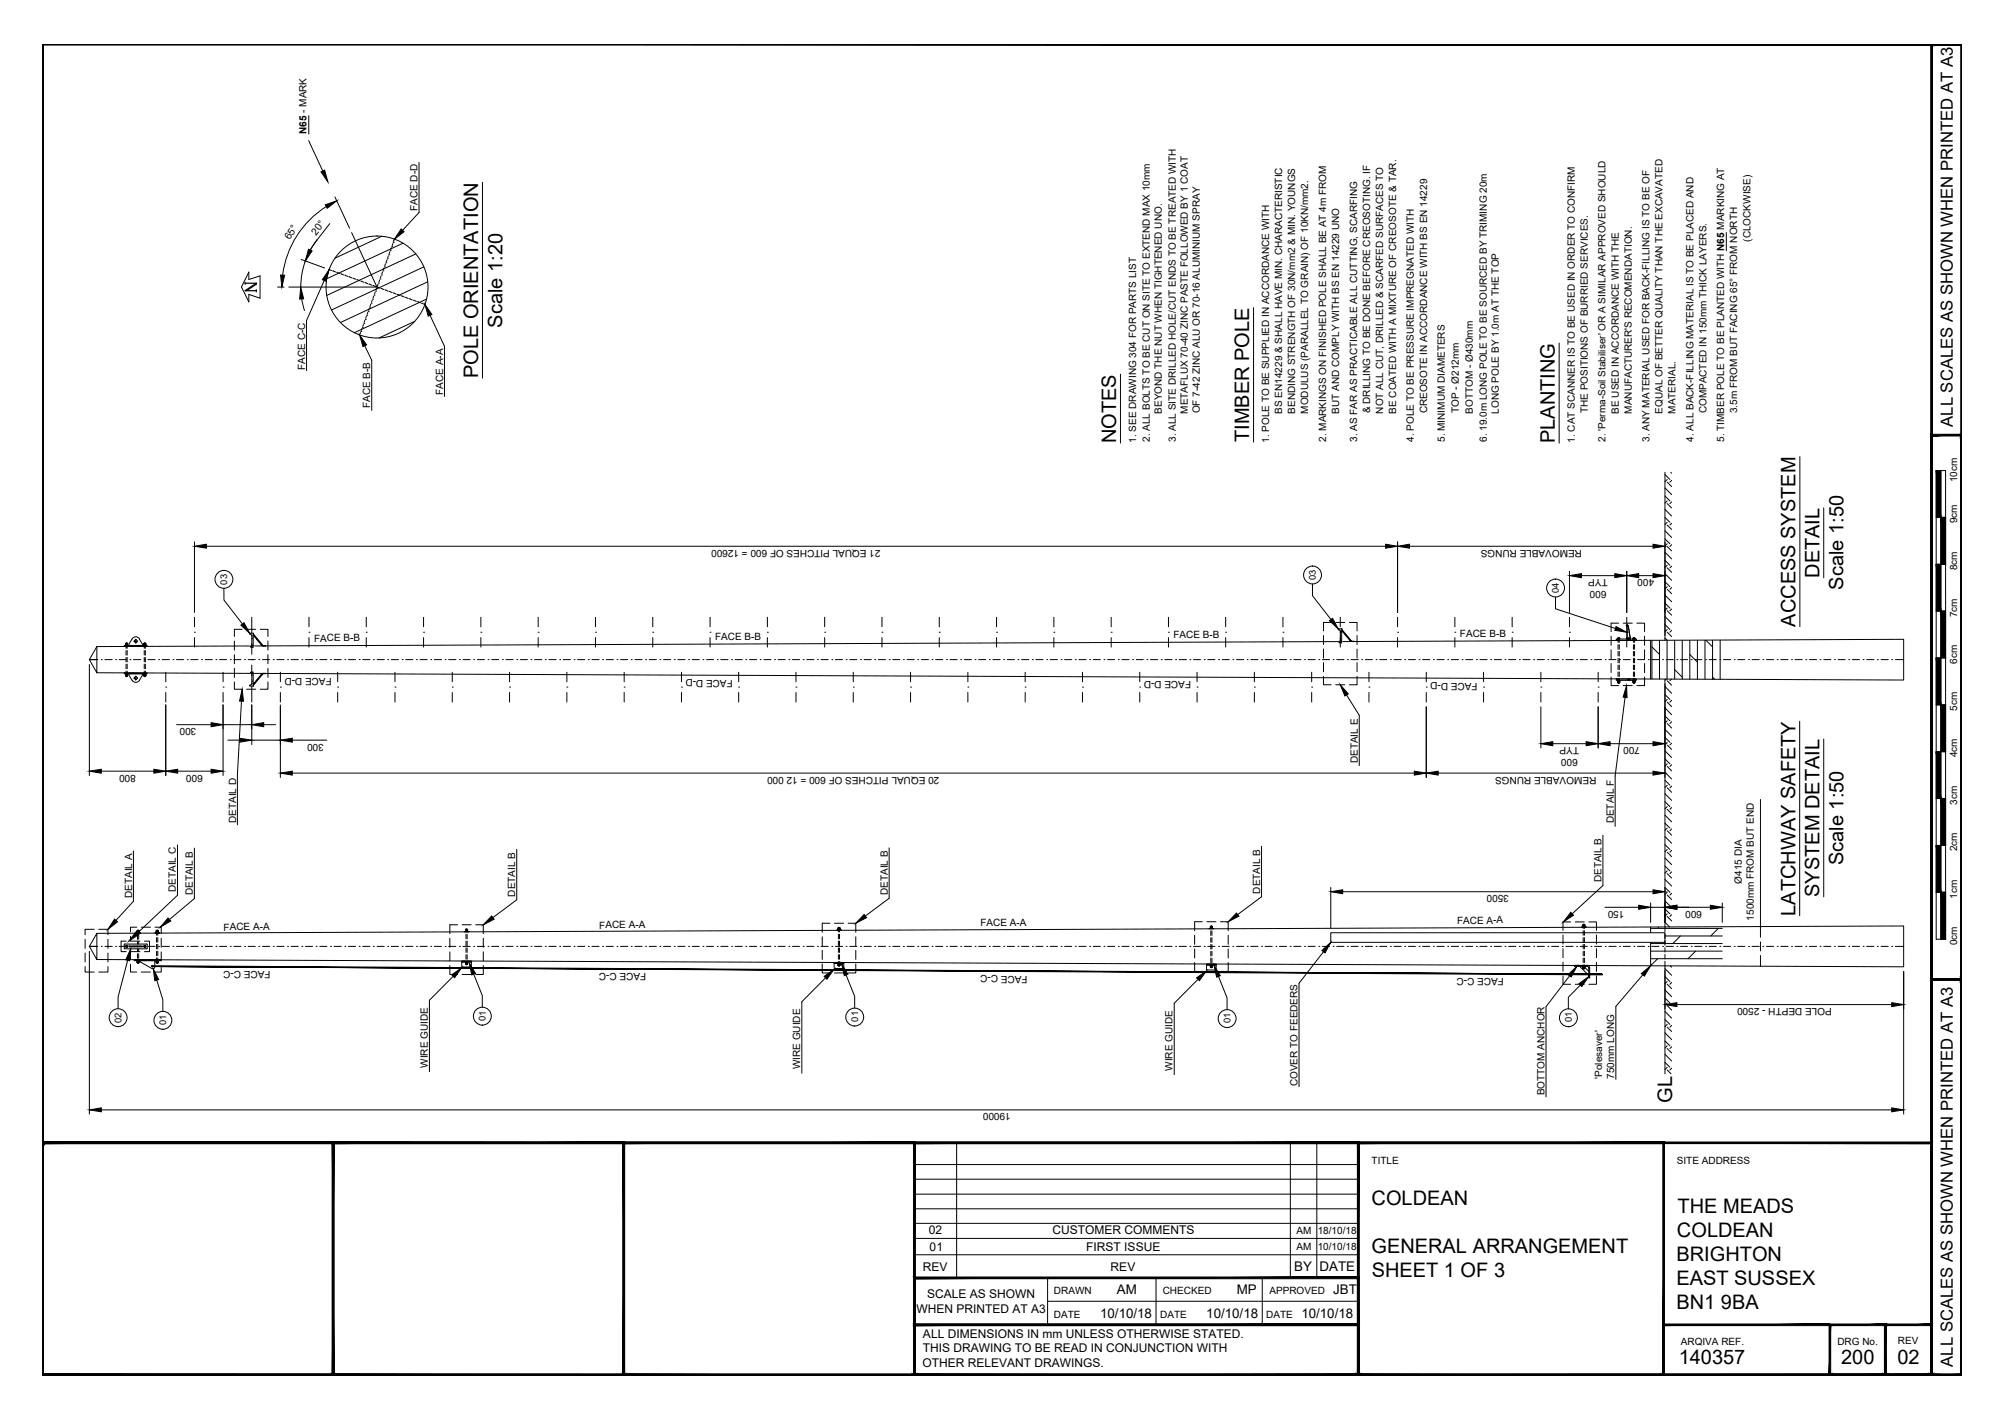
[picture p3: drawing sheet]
<svg xmlns="http://www.w3.org/2000/svg" width="420mm" height="297mm" viewBox="0 0 420 297" stroke-linecap="round" stroke-linejoin="round" font-family="sans-serif">
<defs><g id="words">
<g font-size="4.2">
<text x="105.2" y="68.6" transform="rotate(-90 105.2 68.6)">Scale 1:20</text>
<text x="100.2" y="79.2" transform="rotate(-90 100.2 79.2)">POLE ORIENTATION</text>
<text x="233.8" y="92.8" transform="rotate(-90 233.8 92.8)">NOTES</text>
<text x="261.7" y="92.6" transform="rotate(-90 261.7 92.6)">TIMBER POLE</text>
<text x="325.7" y="92.8" transform="rotate(-90 325.7 92.8)">PLANTING</text>
<text x="381.1" y="121.1" transform="rotate(-90 381.1 121.1)">DETAIL</text>
<text x="386.2" y="123.5" transform="rotate(-90 386.2 123.5)">Scale 1:50</text>
<text x="376.1" y="131.3" transform="rotate(-90 376.1 131.3)">ACCESS SYSTEM</text>
<text x="386.2" y="181.2" transform="rotate(-90 386.2 181.2)">Scale 1:50</text>
<text x="376.1" y="191.8" transform="rotate(-90 376.1 191.8)">LATCHWAY SAFETY</text>
<text x="381.1" y="187.9" transform="rotate(-90 381.1 187.9)">SYSTEM DETAIL</text>
<text x="350.2" y="231" transform="rotate(-90 350.2 231)">GL</text>
<text x="287.3" y="252.5">COLDEAN</text>
<text x="351.4" y="254">THE MEADS</text>
<text x="287.3" y="262.5">GENERAL ARRANGEMENT</text>
<text x="351.2" y="259.1">COLDEAN</text>
<text x="287.3" y="267.5">SHEET 1 OF 3</text>
<text x="351.1" y="269.2">EAST SUSSEX</text>
<text x="351.1" y="264.1">BRIGHTON</text>
<text x="351.1" y="274.2">BN1 9BA</text>
<text x="351.6" y="285.7">140357</text>
<text x="385.6" y="285.7">200</text>
<text x="397.4" y="285.7">02</text>
</g>
<g font-size="3.5">
<text x="409" y="89.4" transform="rotate(-90 409 89.4)">ALL SCALES AS SHOWN WHEN PRINTED AT A3</text>
<text x="409" y="286.3" transform="rotate(-90 409 286.3)">ALL SCALES AS SHOWN WHEN PRINTED AT A3</text>
</g>
<g font-size="2.8">
<text x="271.1" y="266.3">BY</text>
<text x="276.4" y="266.3">DATE</text>
<text x="233.9" y="271.1">AM</text>
<text x="259" y="271.1">MP</text>
<text x="279.3" y="271.1">JBT</text>
<text x="230.4" y="276">10/10/18</text>
<text x="252.7" y="276">10/10/18</text>
<text x="272.6" y="276">10/10/18</text>
</g>
<g font-size="2.5">
<text x="194.5" y="258.6">02</text>
<text x="194.7" y="262">01</text>
<text x="220.4" y="258.6">CUSTOMER COMMENTS</text>
<text x="227.5" y="262">FIRST ISSUE</text>
<text x="193.3" y="266.2">REV</text>
<text x="232.6" y="266.2">REV</text>
<text x="192" y="275">WHEN PRINTED AT A3</text>
<text x="194.2" y="272">SCALE AS SHOWN</text>
<text x="193.3" y="280.3">ALL DIMENSIONS IN mm UNLESS OTHERWISE STATED.</text>
<text x="193.2" y="286.3">OTHER RELEVANT DRAWINGS.</text>
<text x="193.3" y="283.3">THIS DRAWING TO BE READ IN CONJUNCTION WITH</text>
</g>
<g font-size="2.1">
<text x="64.2" y="28.1" transform="rotate(-90 64.2 28.1)">N65 - MARK</text>
<text x="87.5" y="44.2" transform="rotate(-90 87.5 44.2)">FACE D-D</text>
<text x="60.7" y="50.3" transform="rotate(-57 60.7 50.3)">65°</text>
<text x="66.2" y="49.3" transform="rotate(-52 66.2 49.3)">20°</text>
<text x="366.6" y="50.6" transform="rotate(-90 366.6 50.6)">(CLOCKWISE)</text>
<text x="63.9" y="77.4" transform="rotate(-90 63.9 77.4)">FACE C-C</text>
<text x="92.8" y="82.7" transform="rotate(-90 92.8 82.7)">FACE A-A</text>
<text x="77.5" y="85.5" transform="rotate(-90 77.5 85.5)">FACE B-B</text>
<text x="243.4" y="86.7" transform="rotate(-90 243.4 86.7)">BEYOND THE NUT WHEN TIGHTENED UNO.</text>
<text x="248.8" y="86.7" transform="rotate(-90 248.8 86.7)">METAFLUX 70-40 ZINC PASTE FOLLOWED BY 1 COAT</text>
<text x="251.3" y="86.6" transform="rotate(-90 251.3 86.6)">OF 7-42 ZINC ALU OR 70-16 ALUMINIUM SPRAY</text>
<text x="268.5" y="86.7" transform="rotate(-90 268.5 86.7)">BS EN14229 &amp; SHALL HAVE MIN. CHARACTERISTIC</text>
<text x="271.3" y="86.7" transform="rotate(-90 271.3 86.7)">BENDING STRENGTH OF 30N/mm2 &amp; MIN. YOUNGS</text>
<text x="274" y="86.7" transform="rotate(-90 274 86.7)">MODULUS (PARALLEL TO GRAIN) OF 10KN/mm2.</text>
<text x="280.5" y="86.7" transform="rotate(-90 280.5 86.7)">BUT AND COMPLY WITH BS EN 14229 UNO</text>
<text x="287" y="86.6" transform="rotate(-90 287 86.6)">&amp; DRILLING TO BE DONE BEFORE CREOSOTING. IF</text>
<text x="289.7" y="86.7" transform="rotate(-90 289.7 86.7)">NOT ALL CUT, DRILLED &amp; SCARFED SURFACES TO</text>
<text x="292.4" y="86.7" transform="rotate(-90 292.4 86.7)">BE COATED WITH A MIXTURE OF CREOSOTE &amp; TAR.</text>
<text x="298.9" y="86.6" transform="rotate(-90 298.9 86.6)">CREOSOTE IN ACCORDANCE WITH BS EN 14229</text>
<text x="305.5" y="86.6" transform="rotate(-90 305.5 86.6)">TOP - Ø212mm</text>
<text x="308.5" y="86.7" transform="rotate(-90 308.5 86.7)">BOTTOM - Ø430mm</text>
<text x="313.9" y="86.7" transform="rotate(-90 313.9 86.7)">LONG POLE BY 1.0m AT THE TOP</text>
<text x="332.6" y="86.6" transform="rotate(-90 332.6 86.6)">THE POSITIONS OF BURRIED SERVICES.</text>
<text x="339" y="86.7" transform="rotate(-90 339 86.7)">BE USED IN ACCORDANCE WITH THE</text>
<text x="341.8" y="86.7" transform="rotate(-90 341.8 86.7)">MANUFACTURER'S RECOMENDATION.</text>
<text x="348.2" y="86.7" transform="rotate(-90 348.2 86.7)">EQUAL OF BETTER QUALITY THAN THE EXCAVATED</text>
<text x="351" y="86.7" transform="rotate(-90 351 86.7)">MATERIAL.</text>
<text x="357.4" y="86.6" transform="rotate(-90 357.4 86.6)">COMPACTED IN 150mm THICK LAYERS.</text>
<text x="363.9" y="86.6" transform="rotate(-90 363.9 86.6)">3.5m FROM BUT FACING 65° FROM NORTH</text>
<text x="238" y="92.7" transform="rotate(-90 238 92.7)">1. SEE DRAWING 304 FOR PARTS LIST</text>
<text x="240.9" y="92.6" transform="rotate(-90 240.9 92.6)">2. ALL BOLTS TO BE CUT ON SITE TO EXTEND MAX 10mm</text>
<text x="246.3" y="92.6" transform="rotate(-90 246.3 92.6)">3. ALL SITE DRILLED HOLE/CUT ENDS TO BE TREATED WITH</text>
<text x="265.8" y="92.7" transform="rotate(-90 265.8 92.7)">1. POLE TO BE SUPPLIED IN ACCORDANCE WITH</text>
<text x="277.8" y="92.6" transform="rotate(-90 277.8 92.6)">2. MARKINGS ON FINISHED POLE SHALL BE AT 4m FROM</text>
<text x="284.2" y="92.6" transform="rotate(-90 284.2 92.6)">3. AS FAR AS PRACTICABLE ALL CUTTING, SCARFING</text>
<text x="296.1" y="92.5" transform="rotate(-90 296.1 92.5)">4. POLE TO BE PRESSURE IMPREGNATED WITH</text>
<text x="302.6" y="92.6" transform="rotate(-90 302.6 92.6)">5. MINIMUM DIAMETERS</text>
<text x="311.4" y="92.6" transform="rotate(-90 311.4 92.6)">6. 19.0m LONG POLE TO BE SOURCED BY TRIMING 20m</text>
<text x="329.8" y="92.7" transform="rotate(-90 329.8 92.7)">1. CAT SCANNER IS TO BE USED IN ORDER TO CONFIRM</text>
<text x="336.3" y="92.6" transform="rotate(-90 336.3 92.6)">2. 'Perma-Soil Stabiliser' OR A SIMILAR APPROVED SHOULD</text>
<text x="345.5" y="92.6" transform="rotate(-90 345.5 92.6)">3. ANY MATERIAL USED FOR BACK-FILLING IS TO BE OF</text>
<text x="354.7" y="92.5" transform="rotate(-90 354.7 92.5)">4. ALL BACK-FILLING MATERIAL IS TO BE PLACED AND</text>
<text x="361.1" y="92.6" transform="rotate(-90 361.1 92.6)">5. TIMBER POLE TO BE PLANTED WITH N65 MARKING AT</text>
<text x="409.9" y="101" transform="rotate(-90 409.9 101)">10cm</text>
<text x="409.9" y="109.6" transform="rotate(-90 409.9 109.6)">9cm</text>
<text x="184.4" y="115.3" transform="rotate(-180 184.4 115.3)">21 EQUAL PITCHES OF 600 = 12600</text>
<text x="331.4" y="115.2" transform="rotate(-180 331.4 115.2)">REMOVABLE RUNGS</text>
<text x="409.9" y="119.5" transform="rotate(-90 409.9 119.5)">8cm</text>
<text x="336.5" y="123.8" transform="rotate(-180 336.5 123.8)">600</text>
<text x="336.7" y="121.3" transform="rotate(-180 336.7 121.3)">TYP</text>
<text x="346.4" y="121.3" transform="rotate(-180 346.4 121.3)">400</text>
<text x="409.9" y="129.3" transform="rotate(-90 409.9 129.3)">7cm</text>
<text x="65.8" y="134.4">FACE B-B</text>
<text x="149.8" y="134">FACE B-B</text>
<text x="245.8" y="133.7">FACE B-B</text>
<text x="305.8" y="133.4">FACE B-B</text>
<text x="69.5" y="142" transform="rotate(-180 69.5 142)">FACE D-D</text>
<text x="153.5" y="142.4" transform="rotate(-180 153.5 142.4)">FACE D-D</text>
<text x="249.5" y="142.7" transform="rotate(-180 249.5 142.7)">FACE D-D</text>
<text x="309.5" y="143" transform="rotate(-180 309.5 143)">FACE D-D</text>
<text x="409.9" y="139.1" transform="rotate(-90 409.9 139.1)">6cm</text>
<text x="409.9" y="148.9" transform="rotate(-90 409.9 148.9)">5cm</text>
<text x="41.1" y="152.5" transform="rotate(-180 41.1 152.5)">300</text>
<text x="67.8" y="155.8" transform="rotate(-180 67.8 155.8)">300</text>
<text x="284.4" y="159.9" transform="rotate(-90 284.4 159.9)">DETAIL E</text>
<text x="330.5" y="159" transform="rotate(-180 330.5 159)">600</text>
<text x="330.7" y="156.5" transform="rotate(-180 330.7 156.5)">TYP</text>
<text x="343.5" y="156.5" transform="rotate(-180 343.5 156.5)">700</text>
<text x="409.9" y="158.6" transform="rotate(-90 409.9 158.6)">4cm</text>
<text x="28.5" y="162.3" transform="rotate(-180 28.5 162.3)">800</text>
<text x="42.5" y="162.3" transform="rotate(-180 42.5 162.3)">600</text>
<text x="196.7" y="162.8" transform="rotate(-180 196.7 162.8)">20 EQUAL PITCHES OF 600 = 12 000</text>
<text x="334.4" y="162.7" transform="rotate(-180 334.4 162.7)">REMOVABLE RUNGS</text>
<text x="49.4" y="172.4" transform="rotate(-90 49.4 172.4)">DETAIL D</text>
<text x="338" y="172.5" transform="rotate(-90 338 172.5)">DETAIL F</text>
<text x="409.9" y="168.6" transform="rotate(-90 409.9 168.6)">3cm</text>
<text x="409.9" y="178.3" transform="rotate(-90 409.9 178.3)">2cm</text>
<text x="335.4" y="184.8" transform="rotate(-90 335.4 184.8)">DETAIL B</text>
<text x="364.8" y="185.1" transform="rotate(-90 364.8 185.1)">Ø415 DIA</text>
<text x="27.7" y="188.1" transform="rotate(-90 27.7 188.1)">DETAIL A</text>
<text x="36.8" y="186.9" transform="rotate(-90 36.8 186.9)">DETAIL C</text>
<text x="40.4" y="187.6" transform="rotate(-90 40.4 187.6)">DETAIL B</text>
<text x="107.9" y="187.8" transform="rotate(-90 107.9 187.8)">DETAIL B</text>
<text x="185.9" y="187.5" transform="rotate(-90 185.9 187.5)">DETAIL B</text>
<text x="263.9" y="187.2" transform="rotate(-90 263.9 187.2)">DETAIL B</text>
<text x="316" y="187.5" transform="rotate(-180 316 187.5)">3500</text>
<text x="340.3" y="190.8" transform="rotate(-180 340.3 190.8)">150</text>
<text x="356.5" y="190.8" transform="rotate(-180 356.5 190.8)">600</text>
<text x="409.9" y="188.3" transform="rotate(-90 409.9 188.3)">1cm</text>
<text x="46.8" y="194.9">FACE A-A</text>
<text x="125.5" y="194.5">FACE A-A</text>
<text x="205.4" y="194.1">FACE A-A</text>
<text x="305.2" y="193.5">FACE A-A</text>
<text x="367.3" y="192.8" transform="rotate(-90 367.3 192.8)">1500mm FROM BUT END</text>
<text x="409.9" y="198" transform="rotate(-90 409.9 198)">0cm</text>
<text x="56.7" y="203.5" transform="rotate(-180 56.7 203.5)">FACE C-C</text>
<text x="135.4" y="203.9" transform="rotate(-180 135.4 203.9)">FACE C-C</text>
<text x="215.2" y="204.4" transform="rotate(-180 215.2 204.4)">FACE C-C</text>
<text x="315" y="204.9" transform="rotate(-180 315 204.9)">FACE C-C</text>
<text x="383.7" y="211.2" transform="rotate(-180 383.7 211.2)">POLE DEPTH - 2500</text>
<text x="89.6" y="223.7" transform="rotate(-90 89.6 223.7)">WIRE GUIDE</text>
<text x="167.6" y="224" transform="rotate(-90 167.6 224)">WIRE GUIDE</text>
<text x="245.6" y="224.3" transform="rotate(-90 245.6 224.3)">WIRE GUIDE</text>
<text x="271.8" y="227.5" transform="rotate(-90 271.8 227.5)">COVER TO FEEDERS</text>
<text x="335.6" y="226" transform="rotate(-90 335.6 226)">'Polesaver'</text>
<text x="338.1" y="226" transform="rotate(-90 338.1 226)">750mm LONG</text>
<text x="211.7" y="233.2" transform="rotate(-180 211.7 233.2)">19000</text>
<text x="323.5" y="229.4" transform="rotate(-90 323.5 229.4)">BOTTOM ANCHOR</text>
<text x="287.3" y="243.9">TITLE</text>
<text x="351.2" y="243.9">SITE ADDRESS</text>
<text x="271.5" y="261.9">AM</text>
<text x="271.5" y="258.4">AM</text>
<text x="276" y="261.9">10/10/18</text>
<text x="276" y="258.4">18/10/18</text>
<text x="220.8" y="271.1">DRAWN</text>
<text x="243.5" y="271.1">CHECKED</text>
<text x="265.9" y="271.1">APPROVED</text>
<text x="220.8" y="276">DATE</text>
<text x="243" y="276">DATE</text>
<text x="265.2" y="276">DATE</text>
<text x="352.1" y="281.6">ARQIVA REF.</text>
<text x="384.8" y="281.6">DRG No.</text>
<text x="397.5" y="281.6">REV</text>
</g>
<g font-size="2">
<text x="47.6" y="122.5" transform="rotate(-90 47.6 122.5)">03</text>
<text x="275.6" y="121.5" transform="rotate(-90 275.6 121.5)">03</text>
<text x="326.5" y="124.3" transform="rotate(-91 326.5 124.3)">04</text>
<text x="25.4" y="214.3" transform="rotate(-90 25.4 214.3)">02</text>
<text x="34.8" y="214.7" transform="rotate(-90 34.8 214.7)">01</text>
<text x="101.7" y="213.8" transform="rotate(-89 101.7 213.8)">01</text>
<text x="179.7" y="214" transform="rotate(-90 179.7 214)">01</text>
<text x="257.7" y="214.3" transform="rotate(-90 257.7 214.3)">01</text>
<text x="329.2" y="214.2" transform="rotate(-90 329.2 214.2)">01</text>
</g>
</g></defs>
<g fill="none" stroke="#000" stroke-width=".21">
<path d="M64.7 29.5l2.9 6.3M64.7 24.2v3.9M87.8 34v10.5l-3.5 3.8M101.1 38.2v41M52.1 57v1.5l2.4-.7v4.7l-2.4-.8v1.5l-1.5-3.1zM63.1 54.4l4.9 1.7M66.4 50.3l-1.4 2.1M66.4 50.3a16 16 0 0 0-3.4 9.8M67.9 58.8l-3.7 8.3v10.5M68.4 43.3a19.9 19.9 0 0 0-9.2 14.3M68.9 56.5l.6 .2M69.1 46.8l-2.7 3.5"/>
<path d="M69.7 56.7h.1M69.9 56.8l.4 .2M70.2 41.3l3 6.5M70.5 57h.1M70.7 57.1l.4 .2M71.4 57.4h.1M71.6 57.4l.4 .2M72.2 57.7h.1M72.4 57.7l.4 .2M73.1 58h.1M73.3 58.1l.4 .1M73.6 48.7l5.4 11.4h-18.5"/>
<path d="M73.9 58.3h.1M74.1 58.4l.4 .1M74.7 58.6h.1M75 58.7l.4 .1M75.6 58.9h.1M75.8 59l.4 .1M76.4 59.2h.1M76.7 59.3l.4 .1M77.3 59.5h.1M77.5 59.6l.4 .2M78.1 59.8h.1M78.3 59.9l.4 .1"/>
<path d="M79.2 59.5l-.2 .4M79.3 59.3h.1M79.5 58.7l-.1 .4M79.6 58.4h.1M79.8 57.8l-.1 .4M79.9 57.6h.1M80 49.5l-9.8 4.6M80.1 57l-.1 .4M80.2 56.7h.1M80.4 56.1l-.1 .4M80.5 55.9h.1M80.7 55.3l-.1 .4"/>
<path d="M80.8 55.1h.1M81.1 54.4l-.2 .4M81.1 54.2h.1M81.4 53.6l-.2 .4M81.4 53.4h.1M81.7 52.7l-.2 .4M81.7 52.5h.1M82 51.9l-.2 .4M82 51.7h.1M82.3 51l-.2 .5M82.3 50.8h.1M82.6 50.1l-.2 .5"/>
<path d="M84.4 50.9l-16 7.5M87.1 53.2l-18.7 8.7M88.8 55.9l-19.4 9M89.6 59l-18.3 8.6M361.6 48.7v3.8M58.1 60.1h1.4M63.2 62.6l.6 2.5M75.5 69.6l-.2 .6M75.6 69.4h.1M75.8 68.8l-.1 .4M75.9 68.6h.1M76.1 68l-.1 .4"/>
<path d="M76.2 67.8h.1M76.4 72.4l1.5 3.1v10.5M76.4 67.1l-.1 .4M76.5 66.9h.1M76.7 66.3l-.1 .4M76.8 66.1h.1M77.1 65.4l-.2 .4M77.1 65.2h.1M77.4 64.6l-.2 .4M77.4 64.4h.1M77.7 63.7l-.2 .5M77.7 63.5h.1"/>
<path d="M78 62.9l-.2 .4M78 62.7h.1M78.3 62l-.2 .5M78.3 61.8h.1M78.6 61.2l-.2 .4M78.7 61h.1M78.9 60.3l-.2 .5M79 60.1h.1M79.2 60.2l.4 .2M79.8 60.4h.1M80 60.5l.4 .2M80.7 60.7h.1"/>
<path d="M80.9 60.8l.4 .2M81.5 61h.1M81.7 61.1l.4 .2M82.3 61.4h.1M82.6 61.4l.4 .2M83.2 61.7h.1M83.4 61.7l.4 .2M84 62h.1M84.3 62.1l.4 .1M84.9 62.3h.1M85.1 62.4l.4 .1M85.7 62.6h.1"/>
<path d="M85.9 62.7l.5 .1M86.6 62.9h.1M86.8 63l.4 .1M86.9 67.3l-7.5 3.5M87.4 63.2h.1M87.6 63.3l.5 .1M88.3 63.5h.1M88.5 63.6l.5 .2M89.4 62.7l-15.2 7M90.1 66l3 6.5v10.6M234.7 78.4v14.4M262.6 64.4v28.2"/>
<path d="M326.6 71.9v20.9M348.7 98.9v35.2M348.7 99.4l1.1 1M349.9 98.9l.2 .2M377 95.7v35.6M405.5 98.6h2v98.1h-2zM406.5 98.6v98.1M40.7 113.5v14.8M43.2 114.4h247M292.7 113.5v14.8M295.2 114.4h51M328.7 119.7v8.6"/>
<path d="M340.7 119.7v8.6M348.7 117.4l1.1 1M348.7 112.9l1.1 1M348.7 108.4l1.1 1M348.7 103.9l1.1 1M348.7 115.7l1.4 1.4M348.7 111.2l1.4 1.4M348.7 106.7l1.4 1.4M348.7 102.2l1.4 1.4M349.2 100.4l-.5 .5M349.2 104.9l-.5 .5M349.2 109.4l-.5 .5"/>
<path d="M349.2 113.9l-.5 .5M349.2 118.4l-.5 .5M349.2 119l.9 .9M349.2 114.5l.9 .9M349.2 110l.9 .9M349.2 105.5l.9 .9M349.2 101l.9 .9M350.1 100.6l-.3 .4M350.1 105.1l-.3 .4M350.1 109.6l-.3 .4M350.1 114.1l-.3 .4M350.1 118.6l-.3 .4"/>
<path d="M382 106.4v14.7M405.5 118.2h2M405.5 108.4h2M18.7 139.2v23.3M20.3 135.4l378.4-1.5v8.6l-378.4-1.6M20.3 135.4l-1.6 2.8h1.6M20.3 135.4v5.5l-1.6-2.7h1.8M21.2 138.2h.1M22 138.2h1.5M24.2 138.2h.1M25 138.2h1.5M26 135.2h4.8v.2h-4.8z"/>
<path d="M26.3 135.2h.5zM26.3 135h.1M26.3 135.2h.4M26.3 134.9l.4 .1M26.3 134.8h.4M26.3 135h.4M26.4 135.8v-1.2h.2v1.2M26.4 134.8v.6M26.4 136.3v.9M26.4 137.7v1M26.4 139.1v1M26.6 134.8h.1"/>
<path d="M26.6 134.8l.1 .6M26.6 136.3v.9M26.6 137.7v1M26.6 139.1v1M26.7 135h-.4M26.7 134.8h-.4v.4h.4M26.7 134.8v.4M27.2 138.2h.1M27.7 133.9l-.7 1v.3h2.8v-.3l-.6-1M28 138.2h1.5M28 134.3h.8M28.4 133.9v.8"/>
<path d="M29.2 133.8a.9 .9 0 0 0-1.5 .1M30.1 135.2h.5zM30.1 134.8v.4M30.1 135.2h.1M30.1 134.8h.5M30.1 135h.5M30.1 134.8h.1M30.1 135h.4M30.1 135h.1M30.2 135.8v-1.2h.2v1.2M30.2 134.8v.6M30.2 136.3v.9"/>
<path d="M30.2 137.7v1M30.2 139.1v1M30.2 134.8h.2M30.2 138.2h.1M30.4 135.2h-.3M30.4 135.2h.2M30.4 134.8h.2M30.4 134.8v.4M30.4 136.3v.9M30.4 137.7v1M30.4 139.1v1M30.5 135.2v.2"/>
<path d="M30.5 135h.1M30.6 135.2h-.5M30.6 134.8v.4M31 138.2h1.5M33.2 138.2h.1M34 138.2h1.5M36.2 138.2h.1M37 138.2h1.5M39.2 138.2h.1M40 138.2h1.5M40.7 132.4h.1M40.7 129.3v2"/>
<path d="M40.7 133.6v2M42.2 138.2h.1M43 138.2h1.5M45.2 138.2h.1M46 138.2h1.5M46.9 123.3v2.4l3.9 5M48.2 138.2h.1M49 138.2h1.5M49.1 134.3v1.9M49.1 137.1v1.9M49.1 140v1.9M50.7 131.8h-1.6v1.5"/>
<path d="M51.2 138.2h.1M51.7 131.8h1.9M52 138.2h1.5M52.6 135.4l.2 .1zM52.7 133.7h.1M52.7 138.2h.1M52.7 135v.3h.3M52.7 135.3v-1.9a.5 .5 0 0 0-.4-.7h.8v.2l1.9 2.4M52.7 129.3v3.3M52.7 134.8v2.3M52.7 139.3v2.3M53 135.3v.3h-.3a.19 .19 0 0 1-.2 0 .19 .19 0 0 1 0-.3 .19 .19 0 0 1 .2 0"/>
<path d="M53 132.7v.3l.4 .4M53.1 133.1l1.8 2.2M53.1 132.9l1.8 2.3M53.1 133.1l-.1 .1v2.1M53.7 133.8l.6 .7M54.2 138.2h.1M54.5 131.8h1.6v1.5M54.9 135.2l.2 .1h-.1M55 135.2h.1M55 138.2h1.5M55.1 135.3h.6h-.6M56.1 134.3v1.9"/>
<path d="M56.1 137.1v1.9M56.1 140v1.9M57.2 138.2h.1M58 138.2h1.5M60.2 138.2h.1M61 138.2h1.5M63.2 138.2h.1M64 138.2h1.5M64.7 132.4h.1M64.7 129.3v2M64.7 133.6v2M66.2 138.2h.1"/>
<path d="M67 138.2h1.5M69.2 138.2h.1M70 138.2h1.5M72.2 138.2h.1M73 138.2h1.5M75.2 138.2h.1M76 138.2h1.5M76.7 132.4h.1M76.7 129.3v2M76.7 133.6v2M78.2 138.2h.1M79 138.2h1.5"/>
<path d="M81.2 138.2h.1M82 138.2h1.5M84.2 138.2h.1M85 138.2h1.5M87.2 138.2h.1M88 138.2h1.5M88.7 132.4h.1M88.7 129.3v2M88.7 133.6v2M90.2 138.2h.1M91 138.2h1.5M93.2 138.2h.1"/>
<path d="M94 138.2h1.5M96.2 138.2h.1M97 138.2h1.5M99.2 138.2h.1M100 138.2h1.5M100.7 132.4h.1M100.7 129.3v2M100.7 133.6v2M102.2 138.2h.1M103 138.2h1.5M105.2 138.2h.1M106 138.2h1.5"/>
<path d="M108.2 138.2h.1M109 138.2h1.5M111.2 138.2h.1M112 138.2h1.5M112.7 132.4h.1M112.7 129.3v2M112.7 133.6v2M114.2 138.2h.1M115 138.2h1.5M117.2 138.2h.1M118 138.2h1.5M120.2 138.2h.1"/>
<path d="M121 138.2h1.5M123.2 138.2h.1M124 138.2h1.5M124.7 132.4h.1M124.7 129.3v2M124.7 133.6v2M126.2 138.2h.1M127 138.2h1.5M129.2 138.2h.1M130 138.2h1.5M132.2 138.2h.1M133 138.2h1.5"/>
<path d="M135.2 138.2h.1M136 138.2h1.5M136.7 132.4h.1M136.7 129.3v2M136.7 133.6v2M138.2 138.2h.1M139 138.2h1.5M141.2 138.2h.1M142 138.2h1.5M144.2 138.2h.1M145 138.2h1.5M147.2 138.2h.1"/>
<path d="M148 138.2h1.5M148.7 132.4h.1M148.7 129.3v2M148.7 133.6v2M150.2 138.2h.1M151 138.2h1.5M153.2 138.2h.1M154 138.2h1.5M156.2 138.2h.1M157 138.2h1.5M159.2 138.2h.1M160 138.2h1.5"/>
<path d="M160.7 132.4h.1M160.7 129.3v2M160.7 133.6v2M162.2 138.2h.1M163 138.2h1.5M165.2 138.2h.1M166 138.2h1.5M168.2 138.2h.1M169 138.2h1.5M171.2 138.2h.1M172 138.2h1.5M172.7 132.4h.1"/>
<path d="M172.7 129.3v2M172.7 133.6v2M174.2 138.2h.1M175 138.2h1.5M177.2 138.2h.1M178 138.2h1.5M180.2 138.2h.1M181 138.2h1.5M183.2 138.2h.1M184 138.2h1.5M184.7 132.4h.1M184.7 129.3v2"/>
<path d="M184.7 133.6v2M186.2 138.2h.1M187 138.2h1.5M189.2 138.2h.1M190 138.2h1.5M192.2 138.2h.1M193 138.2h1.5M195.2 138.2h.1M196 138.2h1.5M196.7 132.4h.1M196.7 129.3v2M196.7 133.6v2"/>
<path d="M198.2 138.2h.1M199 138.2h1.5M201.2 138.2h.1M202 138.2h1.5M204.2 138.2h.1M205 138.2h1.5M207.2 138.2h.1M208 138.2h1.5M208.7 132.4h.1M208.7 129.3v2M208.7 133.6v2M210.2 138.2h.1"/>
<path d="M211 138.2h1.5M213.2 138.2h.1M214 138.2h1.5M216.2 138.2h.1M217 138.2h1.5M219.2 138.2h.1M220 138.2h1.5M220.7 132.4h.1M220.7 129.3v2M220.7 133.6v2M222.2 138.2h.1M223 138.2h1.5"/>
<path d="M225.2 138.2h.1M226 138.2h1.5M228.2 138.2h.1M229 138.2h1.5M231.2 138.2h.1M232 138.2h1.5M232.7 132.4h.1M232.7 129.3v2M232.7 133.6v2M234.2 138.2h.1M235 138.2h1.5M237.2 138.2h.1"/>
<path d="M238 138.2h1.5M240.2 138.2h.1M241 138.2h1.5M243.2 138.2h.1M244 138.2h1.5M244.7 132.4h.1M244.7 129.3v2M244.7 133.6v2M246.2 138.2h.1M247 138.2h1.5M249.2 138.2h.1M250 138.2h1.5"/>
<path d="M252.2 138.2h.1M253 138.2h1.5M255.2 138.2h.1M256 138.2h1.5M256.7 132.4h.1M256.7 129.3v2M256.7 133.6v2M258.2 138.2h.1M259 138.2h1.5M261.2 138.2h.1M262 138.2h1.5M264.2 138.2h.1"/>
<path d="M265 138.2h1.5M267.2 138.2h.1M268 138.2h1.5M268.7 132.4h.1M268.7 129.3v2M268.7 133.6v2M270.2 138.2h.1M271 138.2h1.5M273.2 138.2h.1M274 138.2h1.5M274.9 122.3v2.5l3.9 5M276.2 138.2h.1"/>
<path d="M277 138.2h1.5M277.2 133.1v1.9M277.2 136v1.9M277.2 138.8v1.9M278.8 130.4h-1.6v1.8M279.2 138.2h.1M279.8 130.4h1.9M280 138.2h1.5M280.4 131.9h.1M280.4 131.9v-.2h.7v.3M280.4 131.9l.3 .2 .1 .3-.1 1.9M280.6 134.5l.2 .1z"/>
<path d="M280.7 132.4h.1M280.7 134.1v.2h.3M280.7 129.3v2M280.7 133.6v2M281 134.3v.4h-.3a.18 .18 0 0 1-.3-.2 .18 .18 0 0 1 .3-.1M281 131.7v.4l.4 .4M281.1 132l1.9 2.3M281.1 132v.1M281.1 132.2l1.8 2.1 .2 .1-.1-.1M281.1 132.1l1.9 2.2M281.1 132.1l-.1 .1v2.1M281.7 132.8l.6 .8"/>
<path d="M282.2 138.2h.1M282.6 130.4h1.6v1.8M283 138.2h1.5M283.1 134.3h.6l-.6 .1M284.2 133.1v1.9M284.2 136v1.9M284.2 138.8v1.9M285.2 138.2h.1M286 138.2h1.5M288.2 138.2h.1M289 138.2h1.5M291.2 138.2h.1"/>
<path d="M292 138.2h1.5M292.7 132.4h.1M292.7 129.3v2M292.7 133.6v2M294.2 138.2h.1M295 138.2h1.5M297.2 138.2h.1M298 138.2h1.5M300.2 138.2h.1M301 138.2h1.5M303.2 138.2h.1M304 138.2h1.5"/>
<path d="M304.7 132.4h.1M304.7 129.3v2M304.7 133.6v2M306.2 138.2h.1M307 138.2h1.5M309.2 138.2h.1M310 138.2h1.5M312.2 138.2h.1M313 138.2h1.5M315.2 138.2h.1M316 138.2h1.5M316.7 132.4h.1"/>
<path d="M316.7 129.3v2M316.7 133.6v2M318.2 138.2h.1M319 138.2h1.5M321.2 138.2h.1M322 138.2h1.5M324.2 138.2h.1M325 138.2h1.5M325.8 125.1v2.4l12.6 4.2M327.2 138.2h.1M328 138.2h1.5M328.7 132.4h.1"/>
<path d="M328.7 129.3v2M328.7 133.6v2M330.2 138.2h.1M331 138.2h1.5M331.2 120.6h7M333.2 138.2h.1M334 138.2h1.5M336.2 138.2h.1M337 138.2h1.5M337.4 133.3v1.9M337.4 136.1v1.9M337.4 139v1.9"/>
<path d="M338.5 133.9h4.2v.3h-4.2zM338.8 133.8l.5 .1zM338.8 133.8h.1M338.8 133.7h.5M338.8 133.8h.4M338.8 133.7v.1M338.8 133.7l.4 .1M338.9 133.9v.3M338.9 134.6v-1h.3v1M338.9 133.6l.3 .1zM338.9 135v1M338.9 136.5v.9"/>
<path d="M338.9 137.9v1M338.9 139.3v1M338.9 133.7v.1M338.9 133.8h.3M339 130.5h-1.6v1.8M339.1 133.7v.1M339.2 133.8h.1M339.2 135v1M339.2 136.5v.9M339.2 137.9v1M339.2 139.3v1M339.2 133.9v.3"/>
<path d="M339.2 138.2h.1M340 138.2h1.5M340 130.5h1.9M340.6 130.9l.3 .1zM340.7 132.4h.1M340.7 131h.3l.5 2.9h-.8zM340.7 129.3v2M340.7 133.6v2M340.8 131h.2l.5 2.9h-.7zM340.9 133.8l.2 .1zM340.9 133.7l.2-.1v.2zM340.9 133.9v.3"/>
<path d="M341.1 133.9v.3M341.2 133.6h.2v.3h-.2zM341.2 133.9v.3M341.4 133.9v.3M342 133.8l.5 .1zM342 133.8h.1M342 133.7h.1M342 133.8h.4M342 133.7l.5 .1M342 133.7v.1M342.1 133.9v.3M342.1 134.6v-1h.3v1"/>
<path d="M342.1 133.6l.3 .1zM342.1 133.7v.1M342.1 135v1M342.1 136.5v.9M342.1 137.9v1M342.1 139.3v1M342.1 133.8h.3M342.1 133.7h.4M342.2 138.2h.1M342.3 133.7v.1M342.4 133.8h.1M342.4 135v1"/>
<path d="M342.4 136.5v.9M342.4 137.9v1M342.4 139.3v1M342.4 133.9v.3M342.5 133.8h-.1M342.8 130.5h1.7v1.8M343 138.2h1.5M343.2 120.6h3M344.5 133.3v1.9M344.5 136.1v1.9M344.5 139v1.9M345.2 138.2h.1"/>
<path d="M345.7 134.1v8.1M346 138.2h1.5M346 134.2v8M346 135.5l1.6 1.6M347.6 134.2v8M348.2 138.2h.1M348.7 130.8l1.1 1.1M348.7 126.3l1.1 1.1M348.7 121.9l1.1 1M348.7 133.6l.5 .5M348.7 129.2l1.4 1.3M348.7 124.7l1.4 1.3"/>
<path d="M348.7 120.2l1.4 1.4M349 138.2h1.5M349.2 134.2v8.1M349.2 122.9l-.5 .5M349.2 127.4l-.5 .4M349.2 131.9l-.5 .4M349.2 132.4l.9 1M349.2 127.9l.9 1M349.2 123.4l.9 1M350.1 123.1l-.3 .3M350.1 127.6l-.3 .3M350.1 132.1l-.3 .3"/>
<path d="M350.8 134.2v8.1M351.2 138.2h.1M352 138.2h1.5M352.3 134.2v8.1M353.9 134.2v8.1M353.9 137.1l1.6 1.6M354.2 138.2h.1M355 138.2h1.5M355.5 134.2v8.1M357.1 134.1v8.2M357.2 138.2h.1M357.3 134.1l1.4 1.4"/>
<path d="M358 138.2h1.5M358.7 134.1v8.2M360.2 138.2h.1M360.3 134.1v8.2M361 138.2h1.5M363.2 138.2h.1M364 138.2h1.5M366.2 138.2h.1M367 138.2h1.5M369.2 138.2h.1M370 138.2h1.5M372.2 138.2h.1"/>
<path d="M373 138.2h1.5M375.2 138.2h.1M376 138.2h1.5M378.2 138.2h.1M379 138.2h1.5M381.2 138.2h.1M382 138.2h1.5M384.2 138.2h.1M385 138.2h1.5M387.2 138.2h.1M388 138.2h1.5M390.2 138.2h.1"/>
<path d="M391 138.2h1.5M393.2 138.2h.1M394 138.2h1.5M396.2 138.2h.1M397 138.2h1.7M405.5 137.8h2M405.5 128h2M26 140.9h4.8v.2h-4.8zM26.3 141.1l.5 .1zM26.3 141.4h.1M26.3 141.4h.4M26.3 141.2l.1 .4"/>
<path d="M26.3 141.6h.1M26.4 140.6v1.1h.2v-1.1M26.4 141.2h.3M26.4 141.6h.3M26.7 141.6h.1M26.7 140.9v.2M26.7 141.4h.1M26.7 141.2h-.4v.4M26.7 141.6h-.4M26.7 141.2v.4M26.8 141.2l-.2 .4M27 141.1h2.8a2.58 2.58 0 0 1-1 1.8 .93 .93 0 0 1-1.1-.4l-.7-1z"/>
<path d="M28 142h.8M28.4 141.6v.9M30.1 141.1l.5 .1zM30.1 141.4h.5M30.1 141.2l.1 .4M30.1 141.6h.1M30.1 141.2v.4M30.1 141.2h.5M30.1 141.4h.1M30.1 141.4h.4M30.1 141.6h.4M30.2 140.9v.2"/>
<path d="M30.2 140.6v1.1h.2v-1.1M30.2 141.2h.2M30.2 141.6h.4M30.4 141.2h.2M30.5 140.9v.2M30.5 141.4h.1M30.6 141.2v.4M30.6 141.4h-.1M30.6 141.6h-.1M34.7 143.9h.1M34.7 140.8v2M34.7 145.1v2"/>
<path d="M34.7 147.7v14.8M37 151.8h7.2M46.7 143.9h.1M46.7 140.8v2M46.7 145.1v2M46.7 147.7v14.8M46.7 151.8h6M47.7 155h2.5M49.1 142.9v1.5h1.6M50.6 146.9l-.9 15.3v10.6M51.7 144.4h1.9M52.6 140.9h.2z"/>
<path d="M52.7 142.7h.1M52.7 141.1v1.6a.64 .64 0 0 1-.4 .9l.1 .1M52.7 141.1a.19 .19 0 0 1-.2-.1 .19 .19 0 0 1 0-.2 .19 .19 0 0 1 .2 0h.3v.3M52.7 143.8v3.3M52.7 147.7v8.3M52.7 155h6M53 141.1h-.3v.2M53 141.1l.1 2.2 1.8-2.2M53.1 143.4v.3h-.7M53.4 143l-.4 .4v.3M54.3 141.9l-.6 .7M54.9 141.1h.2h-.1"/>
<path d="M54.9 141.2l-1.8 2.2M55 141.1l-1.9 2.3M55 141.1v.1M55.1 141.1h.6h-.6M55.2 151.8h2.5M56.1 142.9v1.5h-1.6M58.7 143.9h.1M58.7 140.8v2M58.7 145.1v2M58.7 147.7v15.2M61.2 155h7.2M70.7 143.9h.1"/>
<path d="M70.7 140.8v2M70.7 145.1v2M82.7 143.9h.1M82.7 140.8v2M82.7 145.1v2M94.7 143.9h.1M94.7 140.8v2M94.7 145.1v2M106.7 143.9h.1M106.7 140.8v2M106.7 145.1v2M118.7 143.9h.1"/>
<path d="M118.7 140.8v2M118.7 145.1v2M130.7 143.9h.1M130.7 140.8v2M130.7 145.1v2M142.7 143.9h.1M142.7 140.8v2M142.7 145.1v2M154.7 143.9h.1M154.7 140.8v2M154.7 145.1v2M166.7 143.9h.1"/>
<path d="M166.7 140.8v2M166.7 145.1v2M178.7 143.9h.1M178.7 140.8v2M178.7 145.1v2M190.7 143.9h.1M190.7 140.8v2M190.7 145.1v2M202.7 143.9h.1M202.7 140.8v2M202.7 145.1v2M214.7 143.9h.1"/>
<path d="M214.7 140.8v2M214.7 145.1v2M226.7 143.9h.1M226.7 140.8v2M226.7 145.1v2M238.7 143.9h.1M238.7 140.8v2M238.7 145.1v2M250.7 143.9h.1M250.7 140.8v2M250.7 145.1v2M262.7 143.9h.1"/>
<path d="M262.7 140.8v2M262.7 145.1v2M274.7 143.9h.1M274.7 140.8v2M274.7 145.1v2M277.2 141.7v1.7h1.6M279.8 143.4h1.9M282 145.6l2.7 4.2v10.6M284.2 141.7v1.7h-1.6M286.7 143.9h.1M286.7 140.8v2M286.7 145.1v2"/>
<path d="M298.7 143.9h.1M298.7 140.8v2M298.7 145.1v2M298.7 148.1v14.8M310.7 143.9h.1M310.7 140.8v2M310.7 145.1v2M322.7 143.9h.1M322.7 140.8v2M322.7 145.1v2M322.7 148.1v8.6M325.2 155.8h7"/>
<path d="M334.7 143.9h.1M334.7 140.8v2M334.7 145.1v2M334.7 148.1v8.6M337.2 155.8h9M337.4 141.8v1.8h1.6M338.5 142.2h4.2v.3h-4.2zM338.8 142.5l.5 .1zM338.8 142.6h.5M338.8 142.7h.5zM338.8 142.9h.1M338.8 142.9v.1"/>
<path d="M338.8 142.6v.3M338.8 142.6h.5v.3l-.5 .1M338.8 142.6h.1M338.8 142.7v.1M338.9 142.2v.4M338.9 142.2v.9h.3v-.9M338.9 140.8v.9M338.9 142.6v.3h.3M338.9 143h.3v.1h-.3zM339.2 142.9h.1M339.2 140.8v.9M339.2 142.2v.3"/>
<path d="M339.2 142.7l.1 .1M340 143.6h1.9M340.4 146.1l-2.1 16.5v10.5M340.9 142.2v.3M341.1 142.2v.3M341.2 142.2v.3M341.4 142.2v.3M342 142.5l.5 .1zM342 142.6v.3M342 142.9v.1M342 142.6h.5M342 142.7h.5z"/>
<path d="M342 142.9h.1M342 142.6h.5v.3l-.5 .1M342 142.6h.1M342 142.7v.1M342.1 142.2v.4M342.1 142.2v.9h.3v-.9M342.1 142.6v.3h.3M342.1 143h.3v.1h-.3zM342.1 140.8v.9M342.4 142.9h.1M342.4 140.8v.9M342.4 142.2v.4"/>
<path d="M342.4 142.7l.1 .1M344.5 141.8v1.8h-1.7M348.7 142.3v52.9M348.7 159l1.1 1M348.7 154.5l1.1 1M348.7 150l1.1 1M348.7 145.5l1.1 1M348.7 157.3l1.4 1.4M348.7 152.8l1.4 1.4M348.7 148.3l1.4 1.4M348.7 143.8l1.4 1.4M349 142.3l-.3 .2"/>
<path d="M349.2 146.5l-.5 .5M349.2 151l-.5 .5M349.2 155.5l-.5 .5M349.2 160l-.5 .5M349.2 156.1l.9 .9M349.2 151.6l.9 .9M349.2 147.1l.9 .9M349.2 142.6l.9 .9M350.1 142.3l-.3 .3M350.1 146.7l-.3 .4M350.1 151.2l-.3 .4M350.1 155.7l-.3 .4"/>
<path d="M350.8 140.3l1.5 1.6M358.7 141.9l.4 .4M376.9 151.1v40.7M382 154.8v33.1M405.5 157.5h2M405.5 147.7h2M21.2 161.5h11M27.9 178.3v10.5l-3.6 4M37.2 177v10.5l-8.4 7.9M37.2 161.5h7M40.7 177.7v10.5l-5.2 4.4M61.2 161.9h235"/>
<path d="M108.2 177.9v10.6l-5 3.7M186.2 177.6v10.6l-5 3.7M264.2 177.3v10.6l-5 3.7M301.2 161.9h45M335.7 174.9v10.6l-6.4 5.9M348.7 176.9l1.1 1M348.7 172.4l1.1 1.1M348.7 167.9l1.1 1.1M348.7 163.4l1.1 1.1M348.7 179.7l1.4 1.4M348.7 175.2l1.4 1.4M348.7 170.8l1.4 1.3"/>
<path d="M348.7 166.3l1.4 1.4M348.7 161.8l1.4 1.4M349.2 164.5l-.5 .5M349.2 169l-.5 .4M349.2 173.5l-.5 .4M349.2 177.9l-.5 .5M349.2 178.5l.9 1M349.2 174l.9 .9M349.2 169.5l.9 1M349.2 165l.9 1M349.2 160.5l.9 1M350.1 160.2l-.3 .3"/>
<path d="M350.1 164.7l-.3 .3M350.1 169.2l-.3 .3M350.1 173.7l-.3 .3M350.1 178.1l-.3 .4M368.7 167.5v28.8M405.5 177.1h2M405.5 167.3h2M17.8 196.8v1.9M17.8 199.6v1.9M18.7 199.3v34.1M18.7 198.2h1.8M19.7 194.7h-1.9v1.1"/>
<path d="M20.3 195.5l378.4-1.5v8.5l-378.4-1.5M20.3 195.5v5.5l-1.6-2.8zM20.7 194.7h1.9v1.1M21.2 198.2h.1M22 198.2h1.5M22.6 196.8v1.9M22.6 199.6v1.9M24.2 198.2h.1M25 198.2h1.7M26.1 198.8h4.6M26.1 197.8h4.6M26.1 197.7l-.1 .1 .1 .9"/>
<path d="M26.4 198.1h.2l.1 .1-.1 .3h-.2l-.1-.3zM26.4 197.1h-1v2.2h1M26.5 198.1l.2 .1-.1 .1h-.1l-.1-.1M26.5 198.1v.4M27 198.2h2.8v.2h-2.8zM27.2 198.2h.1M27.3 196.2v.9M27.3 199.4v1.6M27.4 197.1h1.9M27.4 199.3h1.9M28 198.2h1.5M28.1 198.2v.2"/>
<path d="M28.4 195.4l1 .1zM28.6 194.2h-1.3v1M28.7 195.4h.5zM28.7 195.4h.1M28.7 195h.1M28.7 195.4h.4M28.7 195v.4M28.7 195h.4v.4M28.7 195.2h.1M28.7 195.2h.4M28.7 198.2v.2M28.8 195.3v-.5h.2v.5"/>
<path d="M28.8 195.8v1M28.8 197.2v.6M28.8 198.8v.5M28.8 199.8v.9M28.8 195v.4M28.8 195.4h.4M29 195v.4M29 195.2h.2M29 195.8v1M29 197.2v.6M29 198.8v.5M29 199.8v.9"/>
<path d="M29.1 195.2h.1M29.1 195.4h.1M29.2 195.2h-.5M29.2 195h-.4M29.6 194.2h1.9M30.1 198.2h.4M30.2 198.2h.1M30.2 198.1h.2l.2 .1-.2 .3h-.2l-.1-.3zM30.3 197.1h1v2.2h-1M30.3 198.1v.4M30.4 198.1l-.2 .1v.1h.2v-.1M30.7 197.7v1"/>
<path d="M31 198.2h1.5M32.4 195.4l1 .1zM32.5 194.2h1.3v1.4M32.7 195.4h.5zM32.7 195l.2 .4 .1-.4h.2M32.7 195.2h.5M32.7 195.3h.1M32.7 195.2h.4M32.7 195v.3M32.7 195.3v.1M32.7 195h.4M32.7 195.2h.1"/>
<path d="M32.8 195.9v-1.1h.2v1.1M32.8 196.4v1M32.8 197.8v1M32.8 199.3v.9M32.8 195h.2M33 195.3h.2M33 196.4v1M33 197.8v1M33 199.3v.9M33.1 195.2h.1M33.1 195v.4h-.4M33.2 198.2h.1"/>
<path d="M33.8 196.5v1.9M33.8 199.4v1.9M34 198.2h1.5M36.2 198.2h.1M37 198.2h1.5M39.2 198.2h.1M40 198.2h1.5M42.2 198.2h.1M43 198.2h1.5M45.2 198.2h.1M46 198.2h1.5M48.2 198.2h.1"/>
<path d="M49 198.2h1.5M51.2 198.2h.1M52 198.2h1.5M54.2 198.2h.1M55 198.2h1.5M57.2 198.2h.1M58 198.2h1.5M60.2 198.2h.1M61 198.2h1.5M63.2 198.2h.1M64 198.2h1.5M66.2 198.2h.1"/>
<path d="M67 198.2h1.5M69.2 198.2h.1M70 198.2h1.5M72.2 198.2h.1M73 198.2h1.5M75.2 198.2h.1M76 198.2h1.5M78.2 198.2h.1M79 198.2h1.5M81.2 198.2h.1M82 198.2h1.5M84.2 198.2h.1"/>
<path d="M85 198.2h1.5M87.2 198.2h.1M88 198.2h1.5M90.2 198.2h.1M91 198.2h1.5M93.2 198.2h.1M94 198.2h1.5M94.2 196.5v1.9M94.2 199.4v1.9M95.8 193.7h-1.6v1.9M96.2 198.2h.1M96.8 193.7h1.9"/>
<path d="M97 198.2h1.5M97.2 195.1l1 .1zM97.5 195.1h.5zM97.5 194.7h.4v.4h-.4zM97.5 195.1h.1M97.5 194.9h.1M97.5 194.7h.1M97.5 194.9h.4M97.6 195.2v-.6h.2v.6M97.6 194.7v.4M97.6 195.7v1M97.6 197.1v1"/>
<path d="M97.6 198.6v.9M97.6 200v.9M97.6 195.1h.3M97.6 194.9h.3M97.6 194.7h.3M97.8 195.1h.1M97.8 194.9h.1M97.8 194.7h.1M97.8 194.7v.4M97.8 195.7v1M97.8 197.1v1M97.8 198.6v.9"/>
<path d="M97.8 200v.9M97.9 194.9h-.1M97.9 194.9h.1M99.2 198.2h.1M99.6 193.7h1.6v1.9M100 198.2h1.5M101.2 196.5v1.9M101.2 199.4v1.9M102.2 198.2h.1M103 198.2h1.5M105.2 198.2h.1M106 198.2h1.5"/>
<path d="M108.2 198.2h.1M109 198.2h1.5M111.2 198.2h.1M112 198.2h1.5M114.2 198.2h.1M115 198.2h1.5M117.2 198.2h.1M118 198.2h1.5M120.2 198.2h.1M121 198.2h1.5M123.2 198.2h.1M124 198.2h1.5"/>
<path d="M126.2 198.2h.1M127 198.2h1.5M129.2 198.2h.1M130 198.2h1.5M132.2 198.2h.1M133 198.2h1.5M135.2 198.2h.1M136 198.2h1.5M138.2 198.2h.1M139 198.2h1.5M141.2 198.2h.1M142 198.2h1.5"/>
<path d="M144.2 198.2h.1M145 198.2h1.5M147.2 198.2h.1M148 198.2h1.5M150.2 198.2h.1M151 198.2h1.5M153.2 198.2h.1M154 198.2h1.5M156.2 198.2h.1M157 198.2h1.5M159.2 198.2h.1M160 198.2h1.5"/>
<path d="M162.2 198.2h.1M163 198.2h1.5M165.2 198.2h.1M166 198.2h1.5M168.2 198.2h.1M169 198.2h1.5M171.2 198.2h.1M172 198.2h1.5M172.2 196.2v1.9M172.2 199.1v1.9M173.8 193.4h-1.6v1.9M174.2 198.2h.1"/>
<path d="M174.8 193.4h1.9M175 198.2h1.5M175.2 194.8l1 .1zM175.5 194.8h.5zM175.5 194.4v.4M175.5 194.8h.1M175.5 194.4h.4v.4M175.5 194.6h.1M175.5 194.8h.5M175.5 194.6h.5M175.5 194.5h.1M175.5 194.4h.1"/>
<path d="M175.5 194.6h.4M175.5 194.8h.4M175.6 195.2v-1h.2v1M175.6 195.7v1M175.6 197.1v1M175.6 198.6v.9M175.6 200v.9M175.6 194.4v.4M175.6 194.4h.3M175.8 194.4v.4M175.8 195.7v1M175.8 197.1v1"/>
<path d="M175.8 198.6v.9M175.8 200v.9M175.9 194.5h.1M175.9 194.4h.1M175.9 194.6h.1M175.9 194.8h.1M177.2 198.2h.1M177.6 193.4h1.6v1.9M178 198.2h1.5M179.2 196.2v1.9M179.2 199.1v1.9M180.2 198.2h.1"/>
<path d="M181 198.2h1.5M183.2 198.2h.1M184 198.2h1.5M186.2 198.2h.1M187 198.2h1.5M189.2 198.2h.1M190 198.2h1.5M192.2 198.2h.1M193 198.2h1.5M195.2 198.2h.1M196 198.2h1.5M198.2 198.2h.1"/>
<path d="M199 198.2h1.5M201.2 198.2h.1M202 198.2h1.5M204.2 198.2h.1M205 198.2h1.5M207.2 198.2h.1M208 198.2h1.5M210.2 198.2h.1M211 198.2h1.5M213.2 198.2h.1M214 198.2h1.5M216.2 198.2h.1"/>
<path d="M217 198.2h1.5M219.2 198.2h.1M220 198.2h1.5M222.2 198.2h.1M223 198.2h1.5M225.2 198.2h.1M226 198.2h1.5M228.2 198.2h.1M229 198.2h1.5M231.2 198.2h.1M232 198.2h1.5M234.2 198.2h.1"/>
<path d="M235 198.2h1.5M237.2 198.2h.1M238 198.2h1.5M240.2 198.2h.1M241 198.2h1.5M243.2 198.2h.1M244 198.2h1.5M246.2 198.2h.1M247 198.2h1.5M249.2 198.2h.1M250 198.2h1.5M250.2 195.9v1.9"/>
<path d="M250.2 198.8v1.9M251.8 193.1h-1.6v1.9M252.2 198.2h.1M252.8 193.1h1.9M253 198.2h1.5M253.2 194.5l1 .1zM253.5 194.5h.5zM253.5 194.4h.5M253.5 194.1h.1M253.5 194.3h.5zM253.5 194.3h.1M253.6 194.5v-.6h.2v.6"/>
<path d="M253.6 195v.9M253.6 196.4v1M253.6 197.8v1M253.6 199.3v.9M253.6 194.1v.4M253.6 194.1h.3M253.8 194.1v.4M253.8 195v.9M253.8 196.4v1M253.8 197.8v1M253.8 199.3v.9M253.9 194.1h.1"/>
<path d="M253.9 194.1v.4h-.4M253.9 194.1h-.4v.4M255.2 198.2h.1M255.6 193.1h1.6v1.9M256 198.2h1.5M257.2 195.9v1.9M257.2 198.8v1.9M258.2 198.2h.1M259 198.2h1.5M261.2 198.2h.1M262 198.2h1.5M264.2 198.2h.1"/>
<path d="M265 198.2h1.5M267.2 198.2h.1M268 198.2h1.5M270.2 198.2h.1M271 198.2h1.5M273.2 198.2h.1M274 198.2h1.5M276.2 198.2h.1M277 198.2h1.5M277.2 199.4l-5.1 6.6v21.6M278.7 195.4h70v2h-70zM278.7 185.9v8.5"/>
<path d="M279.2 198.2h.1M280 198.2h1.5M281.2 186.8h65M282.2 198.2h.1M283 198.2h1.5M285.2 198.2h.1M286 198.2h1.5M288.2 198.2h.1M289 198.2h1.5M291.2 198.2h.1M292 198.2h1.5M294.2 198.2h.1"/>
<path d="M295 198.2h1.5M297.2 198.2h.1M298 198.2h1.5M300.2 198.2h.1M301 198.2h1.5M303.2 198.2h.1M304 198.2h1.5M306.2 198.2h.1M307 198.2h1.5M309.2 198.2h.1M310 198.2h1.5M312.2 198.2h.1"/>
<path d="M313 198.2h1.5M315.2 198.2h.1M316 198.2h1.5M318.2 198.2h.1M319 198.2h1.5M321.2 198.2h.1M322 198.2h1.5M324.2 198.2h.1M325 198.2h1.5M327.2 198.2h.1M327.4 195.9v1.9M327.4 198.7v1.9"/>
<path d="M328 198.2h1.5M329 193.1h-1.6v1.8M329.9 193.1h1.9M330.2 198.2h.1M331 198.2h1.5M331.2 194.2h1zM331.5 194.1l.5 .1zM331.5 193.8h.4v.3h-.4zM331.5 194.1h.5M331.5 193.8h.5M331.5 193.9h.1M331.6 194.5v-.9h.3v.9"/>
<path d="M331.6 195v.9M331.6 196.4v1M331.6 197.8v1M331.6 199.3v.9M331.8 193.8v.3M331.9 193.9h.1M331.9 195v.9M331.9 196.4v1M331.9 197.8v1M331.9 199.3v.9M331.9 194h-.4h.5M331.9 194h.1"/>
<path d="M332.8 193.1h1.6v1.8M333.2 198.2h.1M334 198.2h1.5M334.4 195.9v1.9M334.4 198.7v1.9M336.2 190.1h7M336.2 198.2h.1M337 198.2h1.5M339.2 198.2h.1M340 198.2h1.5M342.2 198.2h.1M343 198.2h1.5"/>
<path d="M345.2 198.2h.1M345.7 194.5h15M345.7 197.7h15M345.7 199.2h15M345.7 189.1v4.1M345.7 194.2v1.2M345.7 197.4v4.9M345.7 190.1h3M346 198.2h1.5M347.4 194.3l-.2 .2M348.2 198.2h.1M348.7 195.6v1"/>
<path d="M348.7 197.1v.9M348.7 198.5v1M348.7 199.9v1M348.7 190.4l1.1 1M348.7 185.9l1.1 1M348.7 181.4l1.1 1M348.7 193.2l1 1M348.7 188.7l1.4 1.4M348.7 184.2l1.4 1.4M348.7 196.1h12M349 198.2h1.5M349.2 182.4l-.5 .5"/>
<path d="M349.2 186.9l-.5 .5M349.2 191.4l-.5 .5M349.2 192l.9 .9M349.2 187.5l.9 .9M349.2 183l.9 .9M350.1 182.6l-.3 .4M350.1 187.1l-.3 .4M350.1 191.6l-.3 .4M351.2 198.2h.1M351.2 190.1h7M352 196.1l-1.6 1.6M352 198.2h1.5"/>
<path d="M354.2 198.2h.1M355 198.2h1.5M355.1 199.2l-1.5 1.6M357.2 198.2h.1M358 198.2h1.5M359.9 194.5l-1.6 1.6M360.2 198.2h.1M360.7 189.1v4.1M361 198.2h1.5M363.2 198.2h.1M364 198.2h1.5M366.2 198.2h.1"/>
<path d="M367 198.2h1.5M368.7 197.3v1.9M369.2 198.2h.1M370 198.2h1.5M372.2 198.2h.1M373 198.2h1.5M375.2 198.2h.1M376 198.2h1.5M378.2 198.2h.1M379 198.2h1.5M381.2 198.2h.1M382 198.2h1.5"/>
<path d="M384.2 198.2h.1M385 198.2h1.5M387.2 198.2h.1M388 198.2h1.5M390.2 198.2h.1M391 198.2h1.5M393.2 198.2h.1M394 198.2h1.5M396.2 198.2h.1M397 198.2h1.7M405.5 186.9h2M17.8 202.5v1.1h1.9"/>
<path d="M22.6 202.5v1.1h-1.9M26.7 201.2l-2 7.7v2.4M27.3 202v1.6h1.3M28.1 201h5.6v.2h-5.6zM28.7 201.3h.5M28.7 201.6h.1M28.7 201.3v.4M28.7 201.3h.4v.4h-.4M28.7 201.5h.1M28.7 201.5h.4M28.8 201v.7M28.8 201.6h.4"/>
<path d="M29 201.3v.4M29 201.5h.2M29.1 201l-.1 .8h-.2v-.6M29.1 201.5h.1M29.1 201.4v.1M29.2 201.4l-.5 .1M29.6 203.6h1.9M31.8 202.9a.37 .37 0 0 0 .6-.4v-1.3h-3v.3l2.4 1.4M32.7 201.2l.5 .1zM32.7 201.4l.4 .1M32.7 201.3h.1M32.7 201.6h.1"/>
<path d="M32.7 201.3v.4M32.7 201.3h.4M32.7 201.7h.4M32.7 201.4v.1M32.7 201.5h.1M32.7 201.5h.4M32.8 201v.2M32.8 200.7v1.1h.2v-1.1M32.8 201.3v.4M32.8 201.6h.4M32.8 205.3l1.3 4.1v2.5M33.1 201v.2"/>
<path d="M33.1 201.5h-.1M33.1 201.3v.4M33.2 201.3h-.4M33.8 202.2v1.4h-1.3M94.2 202.2v1.9h1.6M94.9 204.5l-5 5v15M96.7 201.5h2v1.1h-2zM96.7 201.3h2v.2h-2zM96.8 204.1h1.9M97.5 201.5h.5zM97.5 201.6v.3M97.5 201.6h.4"/>
<path d="M97.5 201.9h.4M97.5 201.5h.1l-.1 .4M97.5 201.7l.1 .1M97.5 201.7h.4M97.6 201.4v.7h.2v-.7M97.6 201.7h-.1M97.6 201.5h.3M97.6 201.7h.3M97.6 201.9h.3M97.8 201.5h.1M97.8 201.7h.1M97.8 201.9h.1"/>
<path d="M97.9 201.7l-.1 .1M97.9 201.6v.3M99.2 204l1.8 4.6v2.4M101.2 202.2v1.9h-1.6M172.2 201.9v1.9h1.6M172.9 204.8l-5 5v15M174.7 201.8h2v1.1h-2zM174.7 201.6h2v.2h-2zM174.8 203.8h1.9M175.5 201.8l.5 .1zM175.5 202.2h.4M175.5 201.9h.4"/>
<path d="M175.5 202.1h.4M175.5 202.2h.1M175.5 201.9v.3M175.5 202.1h.1M175.6 201.4v1h.2v-1M175.6 201.9v.3M175.6 202.2h.3M175.9 201.9v.3M175.9 202.1h.1M177.2 204.2l1.8 4.5v2.5M179.2 201.9v1.9h-1.6M250.2 201.6v1.9h1.6"/>
<path d="M250.9 205.1l-5 5.1v14.9M252.7 202.1h2v1.1h-2zM252.7 201.9h2v.2h-2zM252.8 203.5h1.9M253.5 202.1l.5 .1zM253.5 202.4h.1M253.5 202.2h.1M253.5 202.5h.1M253.5 202.4h.4M253.6 202.1v.6h.2v-.6M253.6 200.7v1M253.6 202.2v.4"/>
<path d="M253.6 202.4h.3M253.6 202.5h.4M253.8 200.7v1M253.9 202.4h.1M253.9 202.2h-.4v.4h.4M253.9 202.2v.4M254 202.2h-.4M255.2 204.6l1.8 4.4v2.5M257.2 201.6v1.9h-1.6M327.4 204.4v1.8h1.6M327.4 201.6v1.9M328.8 204.4l-5 6.5v18.9"/>
<path d="M329.9 206.2h1.9M330.9 202.4l1.9 1.9v.5M331 206.4l-2.5 2.5v2.4M331.5 202.4l.5 .1zM331.5 202.5v.4M331.5 202.5h.1M331.5 202.8h.1M331.5 202.7h.4M331.5 202.7h.1M331.6 202.2l-.1 .3M331.6 202.3h.3M331.6 202.1v.9h.3v-.9"/>
<path d="M331.6 200.7v.9M331.6 202.5v.4M331.6 202.6l-.1 .1M331.6 202.7h.3M331.6 202.8h.4M331.7 202.4l1.1 1.1M331.8 202.5v.4M331.9 202.6h.1M331.9 200.7v.9M331.9 202.2v.2M331.9 202.5v.4h-.4M331.9 202.7h.1"/>
<path d="M331.9 202.6v.1M332 202.5h-.4M332.4 202.2h-2.6v.2h2.6M332.4 202.4l.4 .4v2M332.4 202.2a.6 .6 0 0 1 .6 .6v2h-.2M334.4 204.4v1.8h-1.6M334.4 201.6v1.9M344.1 204.2l-5.7 6.6v15.3M345.7 200.8h15M347.2 200.8l-1.5 1.5M348.7 201.4v23.5M348.7 218.1l1.1 1"/>
<path d="M348.7 213.6l1.1 1M348.7 209.1l1.1 1M348.7 204.6l1.1 1M348.7 216.4l1.4 1.4M348.7 211.9l1.4 1.4M348.7 207.4l1.4 1.4M348.7 202.9l1.4 1.4M349.2 205.6l-.5 .5M349.2 210.1l-.5 .5M349.2 214.6l-.5 .5M349.2 219.1l-.5 .4M349.2 219.6l.9 1"/>
<path d="M349.2 215.2l.9 .9M349.2 210.7l.9 .9M349.2 206.2l.9 .9M349.8 202.3l.3 .3M350.1 205.8l-.3 .4M350.1 210.3l-.3 .4M350.1 214.8l-.3 .4M350.1 219.3l-.3 .3M351.2 210.4h45M368.7 200.2v2.2M398.7 203.5v29.9M21.2 232.5h375"/>
<path d="M200.4 239.4v28.3M270.3 239.4v28.3M275.8 239.4v28.3M348.7 222.5l1.1 1.1M348.7 220.9l1.4 1.4M349.2 223.6l-.5 .4M349.2 224.1l.8 .8M350.1 223.8l-.3 .3M191.5 250.1h93M191.5 247h93M191.5 243.9h93M191.5 256.3h93"/>
<path d="M191.5 253.2h93M191.5 259.4h93M191.5 262.8h93M219.4 267.7v9.8M219.4 272.6h65.1M242.1 267.7v9.8M264.4 267.7v9.8"/>
<circle cx="79" cy="60.1" r="10.7"/>
<circle cx="28.4" cy="134.3" r=".31"/>
<circle cx="46.9" cy="121.4" r="1.87"/>
<circle cx="274.9" cy="120.4" r="1.87"/>
<circle cx="325.8" cy="123.2" r="1.87"/>
<circle cx="28.4" cy="142" r=".31"/>
<circle cx="26.5" cy="198.2" r=".14"/>
<circle cx="26.5" cy="198.2" r=".12"/>
<circle cx="26.5" cy="198.2" r=".2"/>
<circle cx="30.3" cy="198.2" r=".2"/>
<circle cx="30.3" cy="198.2" r=".12"/>
<circle cx="30.3" cy="198.2" r=".14"/>
<circle cx="24.7" cy="213.2" r="1.87"/>
<circle cx="31.9" cy="202.4" r=".14"/>
<circle cx="34.1" cy="213.7" r="1.87"/>
<circle cx="101" cy="212.9" r="1.87"/>
<circle cx="179" cy="213.1" r="1.87"/>
<circle cx="257" cy="213.4" r="1.87"/>
<circle cx="328.5" cy="213.2" r="1.87"/>
</g>
<g fill="#000" stroke="#000" stroke-width=".21">
<path d="M67.2 36l.8-.4 .7 2.5zM58.8 57.6l.8 .1-.6 2.4zM64.6 52.2l.8 .4-1.4 2.1zM68.9 56.5l-.6 2.4-.8-.3zM68.1 42.9l2.4-.8-2 1.5zM84 48l.6 .5-2 1.6zM63 60.1l.6 2.5-.8 .1zM75.3 70.2l1.5 2-.8 .4zM89 63.8l1.5 2.1-.8 .3zM40.7 114.4l2.5-.4v.8zM290.2 114l2.5 .4-2.5 .4zM292.7 114.4l2.5-.4v.8z"/>
<path d="M346.2 114l2.5 .4-2.5 .4zM50.4 131l.7-.5 1.2 2.2zM278.5 130l.6-.5 1.2 2.3zM328.7 120.6l2.5-.4v.8zM338.2 120.2l2.5 .4-2.5 .4zM338.5 131.3l2.2 1.1-2.5-.4zM340.7 120.6l2.5-.4v.8zM346.2 120.2l2.5 .4-2.5 .4zM44.2 151.4l2.5 .4-2.5 .4zM50.7 144.4l.3 2.5h-.8zM50.2 154.6l2.5 .4-2.5 .5zM52.7 151.8l2.5-.4v.8z"/>
<path d="M58.7 155l2.5-.4v.9zM280.7 143.4l1.7 2-.7 .4zM322.7 155.8l2.5-.4v.8zM332.2 155.4l2.5 .4-2.5 .4zM334.7 155.8l2.5-.4v.8zM340.7 143.6l.1 2.5-.8-.1zM346.2 155.4l2.5 .4-2.5 .4zM18.7 161.5l2.5-.4v.9zM32.2 161.1l2.5 .4-2.5 .5zM34.7 161.5l2.5-.4v.9zM44.2 161.1l2.5 .4-2.5 .5zM58.7 161.9l2.5-.4v.9z"/>
<path d="M296.2 161.5l2.5 .4-2.5 .5zM298.7 161.9l2.5-.4v.9zM346.2 161.5l2.5 .4-2.5 .5zM24 192.5l.6 .6-2 1.6zM28.5 195.1l.6 .6-2.1 1.4zM35.2 192.3l.6 .6-2.2 1.3zM103 191.9l.5 .7-2.3 1.1zM181 191.6l.5 .6-2.3 1.2zM259 191.3l.5 .6-2.3 1.2zM276.9 199.1l1.8-1.7-1.2 2.2zM278.7 186.8l2.5-.4v.8zM329 191.1l.6 .6-2.2 1.4z"/>
<path d="M343.2 189.6l2.5 .5-2.5 .4zM346.2 186.4l2.5 .4-2.5 .4zM348.7 190.1l2.5-.5v.9zM358.2 189.6l2.5 .5-2.5 .4zM27.4 198.8l-.3 2.5-.8-.2zM32.1 202.9l1.1 2.3-.8 .2zM94.6 204.2l2.1-1.5-1.5 2.1zM98.3 201.7l1.3 2.2-.8 .3zM172.6 204.5l2.1-1.4-1.5 2zM176.3 201.9l1.3 2.2-.8 .3zM250.6 204.9l2.1-1.5-1.5 2zM254.3 202.2l1.3 2.2-.8 .3z"/>
<path d="M328.4 204.2l1.9-1.8-1.2 2.3zM330.7 206.1l2.1-1.5-1.5 2.1zM343.8 203.9l1.9-1.6-1.3 2.2zM348.7 210.4l2.5-.4v.9zM396.2 210l2.5 .4-2.5 .5zM18.7 232.5l2.5-.4v.8zM396.2 232.1l2.5 .4-2.5 .4z"/>
<path d="M8.9 9.3l.2 .1h401.6zM8.9 9.3h402l-.2 .1z"/>
<path d="M404.4 9.3l.3 .1zM404.4 9.3l.3 .1-.3 278.6zM404.7 9.4l-.3 278.6 .3-.1zM404.4 288l.3-.1z"/>
<path d="M404.6 9.3l.1 .1h6zM404.6 9.3h6.3l-.2 .1z"/>
<path d="M410.7 9.4v278.5l.2-278.6zM410.9 9.3v278.7l-.2-.1z"/>
<path d="M410.7 9.4v278.5l.2-278.6zM410.9 9.3v278.7l-.2-.1z"/>
<path d="M404.4 91l.3 .3 6.2-.3zM404.7 91.3l6.2-.3-.2 .3zM410.9 91l-.2 .3z"/>
<path d="M404.4 91l.3 114v-113.7zM404.4 91l.3 114-.3 .3z"/>
<path d="M405.5 98.6l1 9.8v-9.8zM405.5 98.6l1 9.8h-1z"/>
<path d="M410.9 91.1l-.2 .2 .2 113.9zM410.7 91.3l.2 113.9-.2-.2zM410.7 205l.2 .3zM404.7 205h6l.2 .3zM404.7 205l-.3 .3h6.5z"/>
<path d="M405.5 118.2l1 9.8v-9.8zM405.5 118.2l1 9.8h-1z"/>
<path d="M406.5 108.4l1 9.8v-9.8zM406.5 108.4l1 9.8h-1z"/>
<path d="M405.5 137.8l1 9.8v-9.8zM405.5 137.8l1 9.8h-1z"/>
<path d="M406.5 128l1 9.8v-9.8zM406.5 128l1 9.8h-1z"/>
<path d="M405.5 157.5l1 9.8v-9.8zM405.5 157.5l1 9.8h-1z"/>
<path d="M406.5 147.6l1 9.9v-9.9zM406.5 147.6l1 9.9h-1z"/>
<path d="M405.5 177.1l1 9.8v-9.8zM405.5 177.1l1 9.8h-1z"/>
<path d="M406.5 167.3l1 9.8v-9.8zM406.5 167.3l1 9.8h-1z"/>
<path d="M406.5 186.9l1 9.8v-9.8zM406.5 186.9l1 9.8h-1z"/>
<path d="M31.7 202.5l303.9 1.7v-.1zM31.7 202.3l303.9 1.8-303.9-1.6z"/>
<path d="M404.4 205l.3 .3 6.2-.3zM404.7 205.3l6.2-.3-.2 .3zM410.9 205l-.2 .3z"/>
<path d="M410.9 205.1l-.2 .2 .2 82.7zM410.7 205.3l.2 82.7-.2-.1zM410.7 287.9l.2 .1z"/>
<path d="M8.9 239.2l.2 .4zM8.9 239.2l395.5 .4h-395.3zM8.9 239.2l395.5 .4 .3-.4z"/>
<path d="M9.1 239.6h60.5l.3-.4zM8.9 239.2h61l-60.8 .4zM8.9 239.2l.2 .4z"/>
<path d="M69.9 239.6h60.6l.3-.4zM69.6 239.2h61.2l-60.9 .4zM69.6 239.2l.3 48.7v-48.3zM69.6 239.2l.3 48.7-.3 .1zM69.6 288l.3-.1z"/>
<path d="M130.8 239.6h60.5l.4-.4zM130.5 239.2h61.2l-60.9 .4zM130.5 239.2l.3 48.7v-48.3zM130.5 239.2l.3 48.7-.3 .1zM130.5 288l.3-.1z"/>
<path d="M191.7 239.6h92.6l.4-.4zM191.3 239.2h93.4l-93 .4zM191.3 239.2l.4 48.7v-48.3zM191.3 239.2l.4 48.7-.4 .1zM191.3 288l.4-.1z"/>
<path d="M284.7 239.6h63.6l.3-.4zM284.3 239.2h64.3l-63.9 .4zM284.3 239.2l.4 48.7v-48.3zM284.3 239.2l.4 48.7-.4 .1zM284.3 288l.4-.1z"/>
<path d="M404.7 239.2l-.3 .4 .3 48.4zM404.4 239.6l.3 48.4-.3-.1zM404.4 287.9l.3 .1z"/>
<path d="M191.3 277.3l.4 .4 93-.4zM191.7 277.7l93-.4-.4 .4zM284.7 277.3l-.4 .4 .4 10.3zM284.3 277.7l.4 10.3-.4-.1zM284.3 287.9l.4 .1z"/>
<path d="M191.3 277.7h93.4l-.4-.4zM191.3 277.7l.4-.4h92.6zM191.3 267.5v10.2l.4-.4zM191.3 267.5l.4 .4v9.4zM191.3 267.5l.4 .4 93-.4zM191.7 267.9l93-.4-.4 .4zM284.7 267.5l-.4 .4 .4 9.8zM284.3 267.9l.4 9.8-.4-.4z"/>
<path d="M383.1 277.3l.3 .4 11.7-.4zM383.4 277.7l11.7-.4-.4 .4zM394.7 277.7l.4 10.3v-10.7zM394.7 277.7l.4 10.3-.4-.1zM394.7 287.9l.4 .1z"/>
<path d="M348.5 277.7h34.8v-.4zM348.5 277.3h34.8l-34.8 .4z"/>
<path d="M394.7 277.3l.4 .4 9.6-.4zM395.1 277.7l9.6-.4-.3 .4zM404.7 277.3l-.3 .4 .3 10.3zM404.4 277.7l.3 10.3-.3-.1zM404.4 287.9l.3 .1z"/>
<path d="M9.1 9.4l-.2 278.6 .2-.1zM8.9 9.3l.2 .1-.2 278.6z"/>
<path d="M9.1 239.6l-.2 48.4 .2-.1zM8.9 239.4l.2 .2-.2 48.4z"/>
<path d="M9.1 287.9l60.7 .1-.2-.1zM9.1 287.9l60.7 .1h-60.9z"/>
<path d="M69.6 287.9l.3 .1zM69.9 239.2v48.8l-.3-.1zM69.9 239.2l-.3 .4v48.3z"/>
<path d="M69.9 287.9l60.7 .1-.1-.1zM69.9 287.9l60.7 .1h-60.8z"/>
<path d="M130.5 287.9l.3 .1zM130.8 239.2v48.8l-.3-.1zM130.8 239.2l-.3 .4v48.3z"/>
<path d="M130.8 287.9l60.7 .1-.2-.1zM130.8 287.9l60.7 .1h-60.9z"/>
<path d="M191.3 287.9l.4 .1zM191.7 239.2v48.8l-.4-.1zM191.3 239.6v48.3l.4-48.7z"/>
<path d="M191.7 287.9l92.8 .1-.2-.1zM191.7 287.9l92.8 .1h-93z"/>
<path d="M284.3 287.9l.4 .1zM284.7 239.2v48.8l-.4-.1zM284.7 239.2l-.4 .4v48.3z"/>
<path d="M191.5 288h93l-.2-.1zM191.5 288l.2-.1h92.6zM191.3 288l.4-.1zM191.7 277.7v10.2l-.4 .1zM191.3 277.3v10.7l.4-10.3z"/>
<path d="M284.7 287.9l63.8 .1-.2-.1zM284.7 287.9l63.8 .1h-64z"/>
<path d="M348.3 287.9l.3 .1zM348.6 239.2v48.8l-.3-.1zM348.6 239.2l-.3 .4v48.3z"/>
<path d="M383.3 288h11.6l-.2-.1zM383.4 287.9h11.3l-11.4 .1zM383.1 288l.3-.1zM383.4 277.7v10.2l-.3 .1zM383.1 277.3v10.7l.3-10.3z"/>
<path d="M8.9 288h395.7l-.2-.1zM8.9 288l.2-.1h395.3zM8.9 239.4v48.6l.2-.1zM8.9 239.4l.2 .2v48.3z"/>
<path d="M394.9 288h9.7l-.2-.1zM394.9 288l.2-.1h9.3zM394.7 288l.4-.1zM395.1 277.7v10.2l-.4 .1zM394.7 277.3v10.7l.4-10.3z"/>
<path d="M9.1 287.9l401.8 .1-.2-.1zM9.1 287.9l401.8 .1h-402z"/>
<path d="M404.7 287.9l6.2 .1-.2-.1zM404.7 287.9l6.2 .1h-6.3z"/>
<path d="M404.6 288h6.3l-.2-.1zM404.7 287.9h6l-6.1 .1zM404.4 288l.3-.1zM404.7 205.3v82.6l-.3 .1zM404.4 205v83l.3-82.7z"/>
</g>
<path d="M52.7 135.3h.3M280.7 134.3h.3M52.7 141.1h.3" fill="none" stroke="#fff" stroke-width=".21"/>
<g fill="#fff" stroke="#fff" stroke-width=".21">
<path d="M280.7 134.3v.2h.3zM280.7 134.3h.3v.2z"/>
<path d="M52.7 135.3v.1h.3zM52.7 135.3l.3 .1z"/>
<path d="M52.7 141h.3l-.3 .1zM52.7 141.1h.3v-.1z"/>
</g>
<path d="M51.3 59.3h2.4M51.3 59.1v.4M53.7 59.3v.2l-2.1 1.4M53.7 59.3l-2.4 1.6h2.4M53.7 60.7v.4" fill="none" stroke="#000" stroke-width=".25"/>
<use href="#words"/>
</svg>
